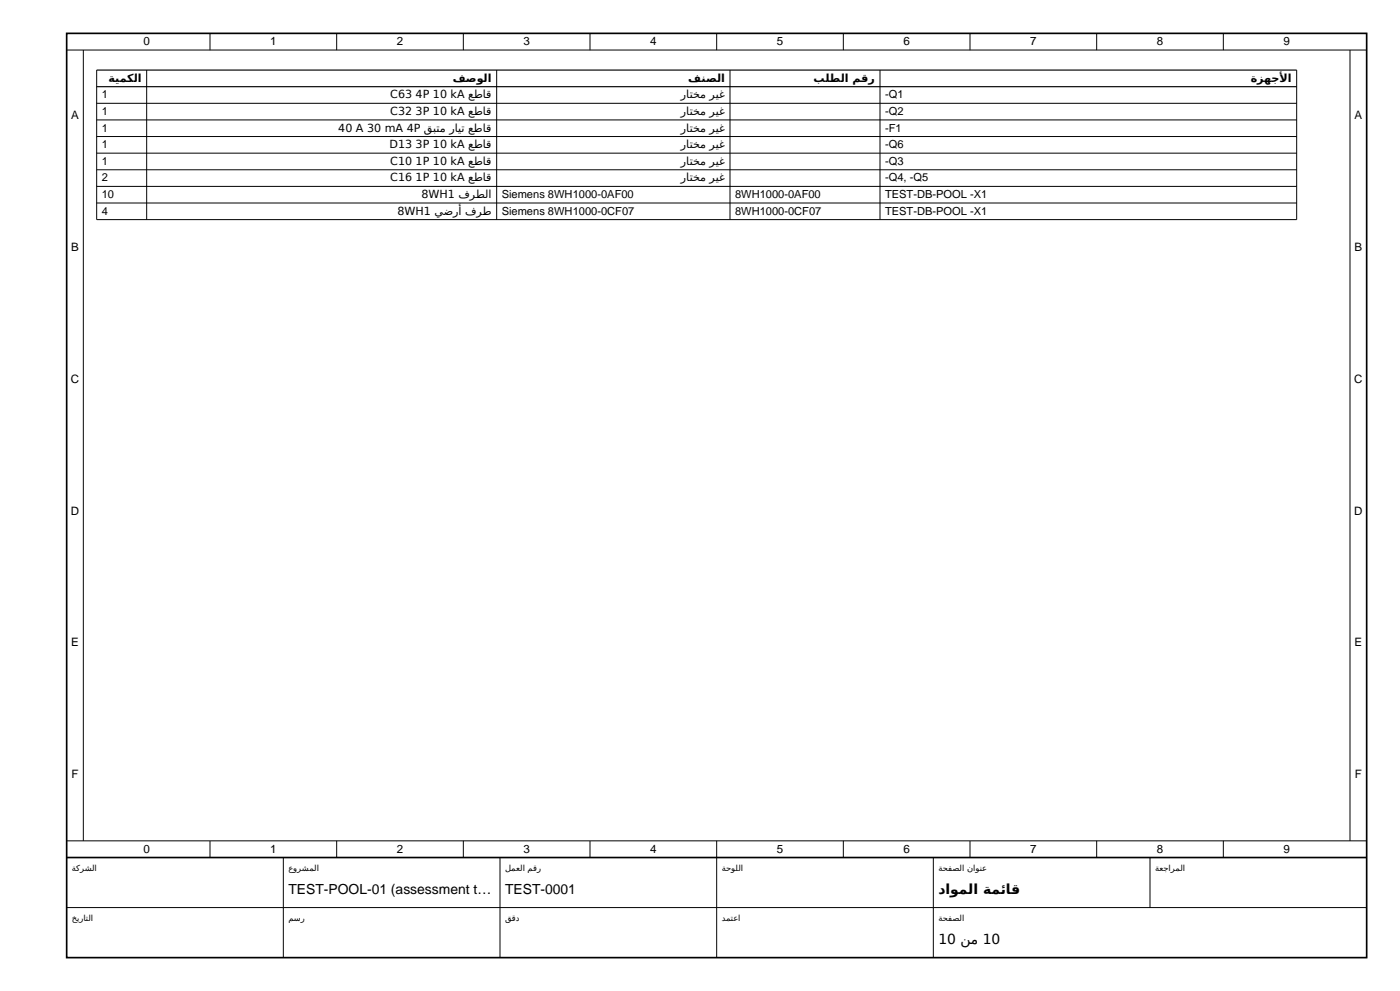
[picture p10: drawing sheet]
<svg xmlns="http://www.w3.org/2000/svg" width="420mm" height="297mm" viewBox="0 0 420 297" stroke-linecap="round" stroke-linejoin="round" font-family="sans-serif">
<defs><g id="words">
<g font-size="4.2">
<text x="86.5" y="268">TEST-POOL-01 (assessment t…</text>
<text x="151.5" y="268">TEST-0001</text>
<text x="281.5" y="268">داوملا ةمئاق</text>
<text x="281.5" y="283">10 نم 10</text>
</g>
<g font-size="3.5">
<text x="43" y="13.6">0</text>
<text x="81" y="13.6">1</text>
<text x="119" y="13.6">2</text>
<text x="157" y="13.6">3</text>
<text x="195" y="13.6">4</text>
<text x="233" y="13.6">5</text>
<text x="271" y="13.6">6</text>
<text x="309" y="13.6">7</text>
<text x="347" y="13.6">8</text>
<text x="385" y="13.6">9</text>
<text x="21.3" y="35.7">A</text>
<text x="406.3" y="35.7">A</text>
<text x="21.3" y="75.2">B</text>
<text x="406.3" y="75.2">B</text>
<text x="21.2" y="114.7">C</text>
<text x="406.2" y="114.7">C</text>
<text x="21.2" y="154.2">D</text>
<text x="406.2" y="154.2">D</text>
<text x="21.3" y="193.7">E</text>
<text x="406.3" y="193.7">E</text>
<text x="21.4" y="233.2">F</text>
<text x="406.4" y="233.2">F</text>
<text x="43" y="255.6">0</text>
<text x="81" y="255.6">1</text>
<text x="119" y="255.6">2</text>
<text x="157" y="255.6">3</text>
<text x="195" y="255.6">4</text>
<text x="233" y="255.6">5</text>
<text x="271" y="255.6">6</text>
<text x="309" y="255.6">7</text>
<text x="347" y="255.6">8</text>
<text x="385" y="255.6">9</text>
</g>
<g font-size="3.3">
<text x="30.5" y="29.5">1</text>
<text x="32.6" y="24.5">ةيمكلا</text>
<text x="117.1" y="29.5">C63 4P 10 kA عطاق</text>
<text x="135.8" y="24.5">فصولا</text>
<text x="204.3" y="29.5">راتخم ريغ</text>
<text x="206.5" y="24.5">فنصلا</text>
<text x="244.1" y="24.5">بلطلا مقر</text>
<text x="265.5" y="29.5">-Q1</text>
<text x="375.2" y="24.5">ةزهجلا</text>
<text x="383.9" y="24.5">أ</text>
<text x="30.5" y="34.4">1</text>
<text x="117.1" y="34.4">C32 3P 10 kA عطاق</text>
<text x="204.3" y="34.4">راتخم ريغ</text>
<text x="265.5" y="34.4">-Q2</text>
<text x="30.5" y="39.4">1</text>
<text x="101.5" y="39.4">40 A 30 mA 4P قبتم رايت عطاق</text>
<text x="204.3" y="39.4">راتخم ريغ</text>
<text x="265.5" y="39.4">-F1</text>
<text x="30.5" y="44.4">1</text>
<text x="116.8" y="44.4">D13 3P 10 kA عطاق</text>
<text x="204.3" y="44.4">راتخم ريغ</text>
<text x="265.5" y="44.4">-Q6</text>
<text x="30.5" y="49.4">1</text>
<text x="117.1" y="49.4">C10 1P 10 kA عطاق</text>
<text x="204.3" y="49.4">راتخم ريغ</text>
<text x="265.5" y="49.4">-Q3</text>
<text x="30.5" y="54.4">2</text>
<text x="30.5" y="59.3">10</text>
<text x="117.1" y="54.4">C16 1P 10 kA عطاق</text>
<text x="126.4" y="59.3">8WH1 فرطلا</text>
<text x="150.5" y="59.3">Siemens 8WH1000-0AF00</text>
<text x="204.3" y="54.4">راتخم ريغ</text>
<text x="220.5" y="59.3">8WH1000-0AF00</text>
<text x="265.5" y="54.4">-Q4, -Q5</text>
<text x="265.5" y="59.3">TEST-DB-POOL -X1</text>
<text x="30.5" y="64.3">4</text>
<text x="119.2" y="64.3">8WH1 يضرأ فرط</text>
<text x="150.5" y="64.3">Siemens 8WH1000-0CF07</text>
<text x="220.5" y="64.3">8WH1000-0CF07</text>
<text x="265.5" y="64.3">TEST-DB-POOL -X1</text>
</g>
<g font-size="2.5">
<text x="21.5" y="261">ةكرشلا</text>
<text x="86.5" y="261">عورشملا</text>
<text x="151.5" y="261">لمعلا مقر</text>
<text x="216.5" y="261">ةحوللا</text>
<text x="281.5" y="261">ةحفصلا ناونع</text>
<text x="346.5" y="261">ةعجارملا</text>
<text x="21.5" y="276">خيراتلا</text>
<text x="86.5" y="276">مسر</text>
<text x="151.5" y="276">ققد</text>
<text x="216.5" y="276">دمتعا</text>
<text x="281.5" y="276">ةحفصلا</text>
</g>
</g></defs>
<path d="M29 21h360M29 26h360" fill="none" stroke="#000" stroke-width=".35"/>
<g fill="none" stroke="#000" stroke-width=".3">
<path d="M20 15h390M25 15v237M63 10v5M101 10v5M139 10v5M177 10v5M215 10v5M253 10v5M291 10v5M329 10v5M367 10v5M405 15v237"/>
<path d="M29 31h360M29 35.9h360M29 21v44.8h360v-44.8M44 21v44.8M149 21v44.8M219 21v44.8M264 21v44.8M29 40.9h360M29 45.9h360M29 50.9h360M29 55.9h360M29 60.8h360"/>
<path d="M20 252h390M63 252v5M85 257v30M101 252v5M139 252v5M150 257v30M177 252v5M215 252v35M253 252v5M280 257v30M291 252v5M329 252v5"/>
<path d="M345 257v15M367 252v5M20 272h390"/>
</g>
<path d="M20 10h390v277h-390zM20 257h390" fill="none" stroke="#000" stroke-width=".5"/>
<use href="#words"/>
</svg>
